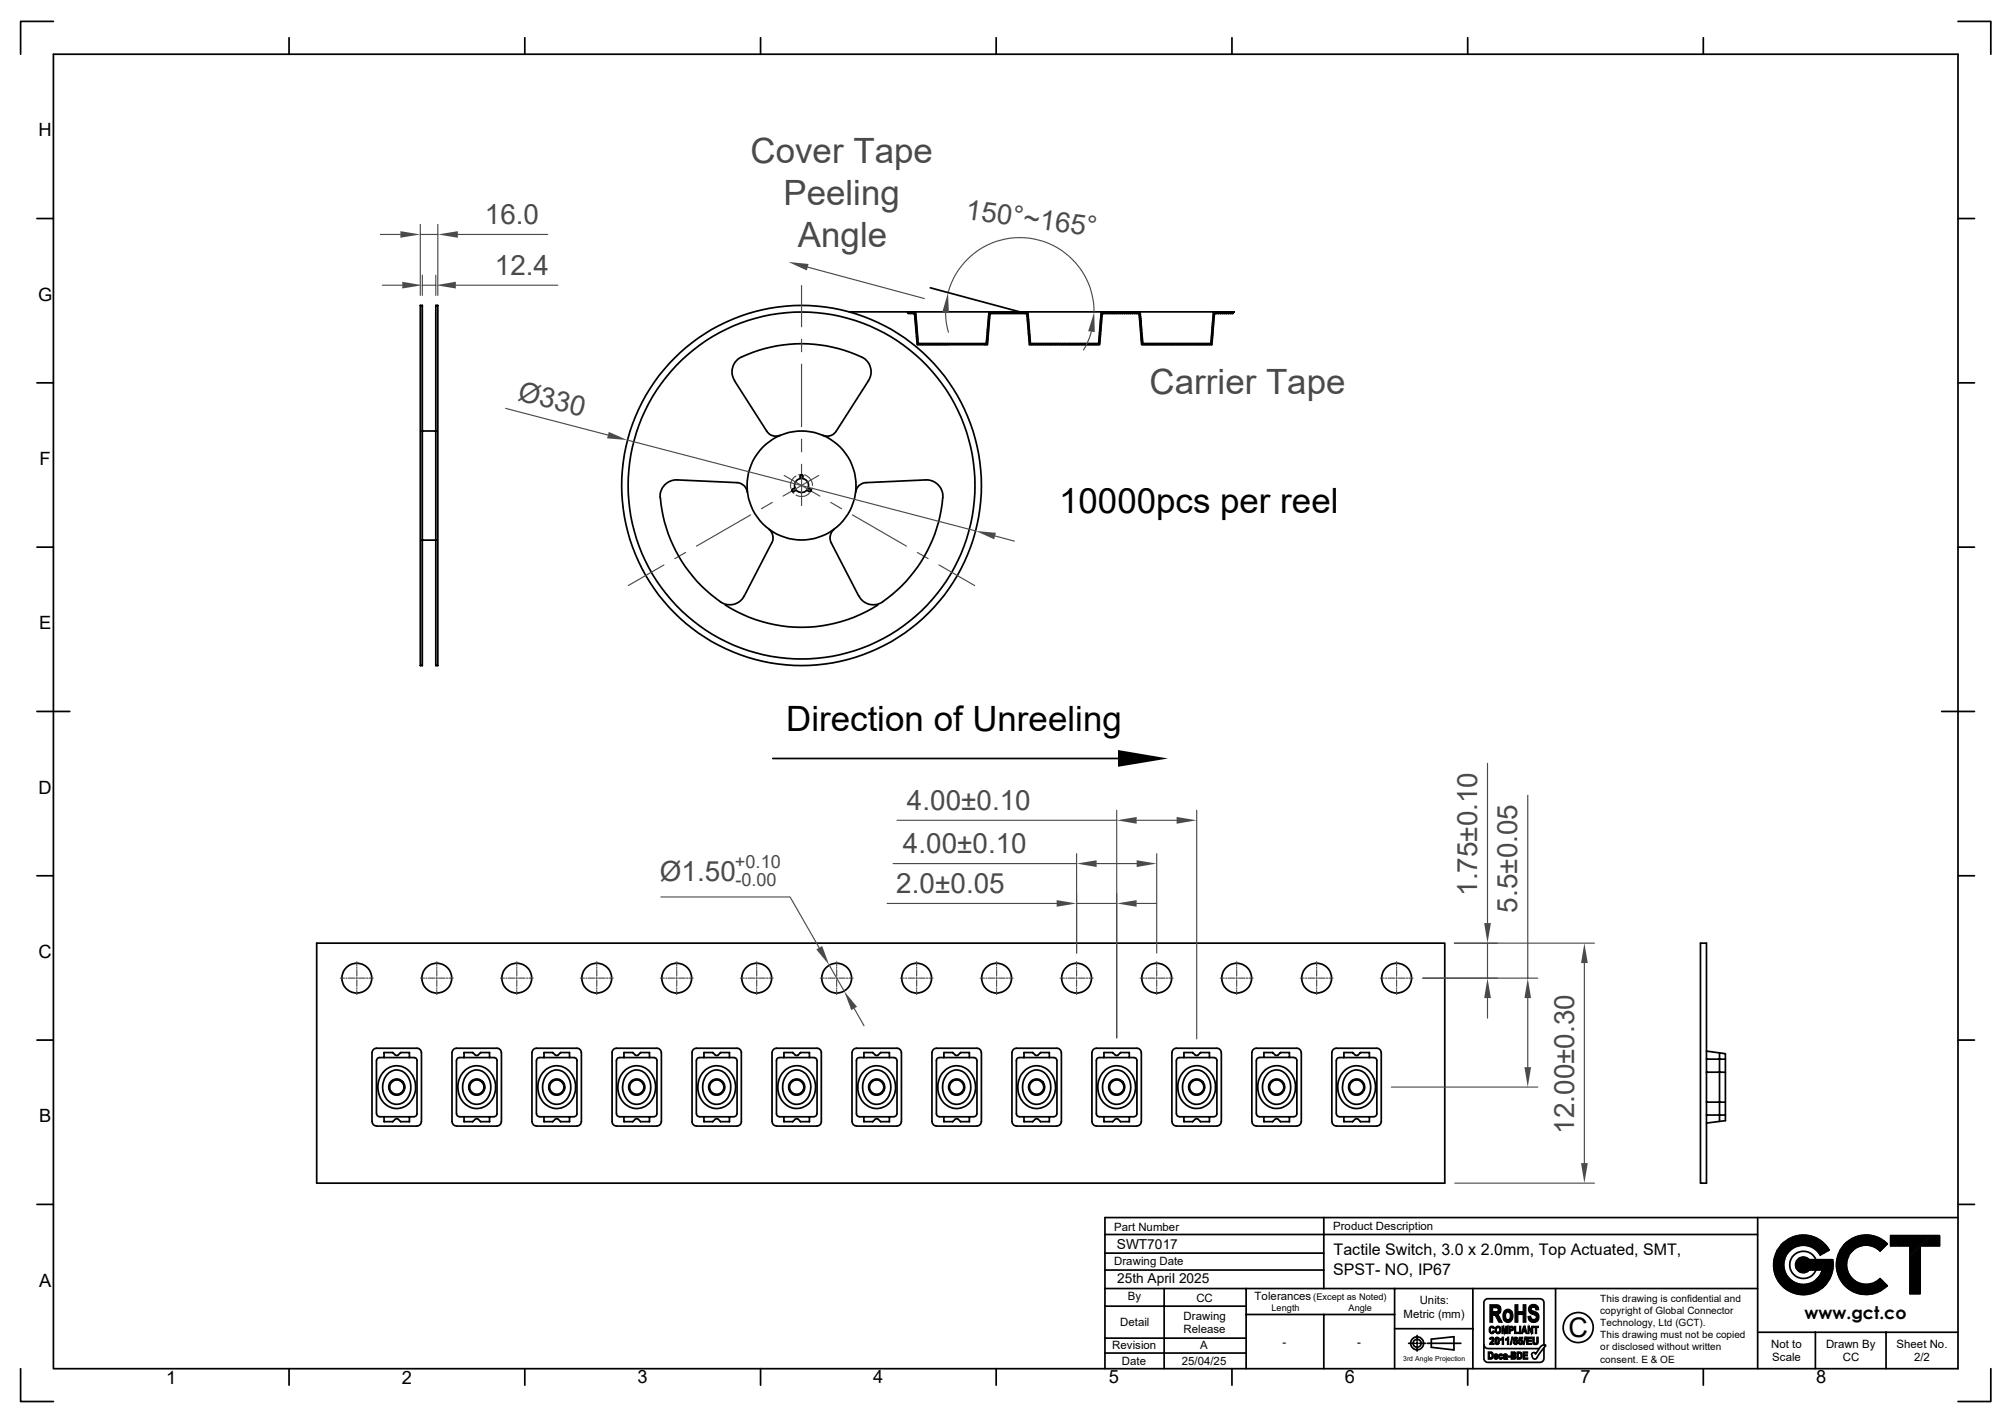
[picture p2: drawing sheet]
<svg xmlns="http://www.w3.org/2000/svg" width="297mm" height="210mm" viewBox="0 0 297 210" stroke-linecap="round" stroke-linejoin="round" font-family="sans-serif">
<defs><g id="words">
<g font-size="5.1" fill="#4a4a4a">
<text x="110.9" y="24.1">Cover Tape</text>
<text x="115.7" y="30.3">Peeling</text>
<text x="117.9" y="36.5">Angle</text>
<text x="169.8" y="58.1">Carrier Tape</text>
</g>
<g font-size="5.1">
<text x="156.4" y="75.8">10000pcs per reel</text>
<text x="116.1" y="107.9">Direction of Unreeling</text>
</g>
<g font-size="4.1" fill="#4a4a4a">
<text x="71.6" y="33.1">16.0</text>
<text x="142.5" y="32.3" transform="rotate(8 142.5 32.3)">150°~165°</text>
<text x="73.1" y="40.6">12.4</text>
<text x="76.3" y="59.1" transform="rotate(15 76.3 59.1)">Ø330</text>
<text x="133.9" y="119.6">4.00±0.10</text>
<text x="133.3" y="126">4.00±0.10</text>
<text x="97.5" y="130">Ø1.50</text>
<text x="132.4" y="131.9">2.0±0.05</text>
<text x="218.2" y="132.3" transform="rotate(-90 218.2 132.3)">1.75±0.10</text>
<text x="224.1" y="134.7" transform="rotate(-90 224.1 134.7)">5.5±0.05</text>
<text x="232.5" y="167.4" transform="rotate(-90 232.5 167.4)">12.00±0.30</text>
</g>
<text font-size="4" x="231.7" y="197.5">C</text>
<g font-size="2.7">
<text x="5.7" y="20.1">H</text>
<text x="5.6" y="44.4">G</text>
<text x="5.8" y="68.7">F</text>
<text x="5.8" y="92.9">E</text>
<text x="5.7" y="117.2">D</text>
<text x="5.7" y="141.4">C</text>
<text x="5.8" y="165.7">B</text>
<text x="5.8" y="190">A</text>
<text x="24.5" y="204.3">1</text>
<text x="59.4" y="204.3">2</text>
<text x="94.2" y="204.3">3</text>
<text x="129" y="204.2">4</text>
<text x="163.8" y="204.2">5</text>
<text x="198.6" y="204.3">6</text>
<text x="233.4" y="204.3">7</text>
<text x="268.3" y="204.3">8</text>
</g>
<g font-size="2.7" fill="#4a4a4a">
<text x="108.6" y="128.2">+0.10</text>
<text x="108.6" y="130.8">-0.00</text>
</g>
<text font-size="2.6" x="266.5" y="194.7">www.gct.co</text>
<g font-size="2.4">
<text x="197" y="185.3">Tactile Switch, 3.0 x 2.0mm, Top Actuated, SMT,</text>
<text x="196.9" y="188.2">SPST- NO, IP67</text>
</g>
<g font-size="2">
<text x="164.9" y="184.4">SWT7017</text>
<text x="165" y="189.4">25th April 2025</text>
</g>
<g font-size="1.7">
<text x="164.6" y="181.7">Part Number</text>
<text x="196.9" y="181.6">Product Description</text>
<text x="164.6" y="186.8">Drawing Date</text>
<text x="166.6" y="192">By</text>
<text x="185.3" y="192">Tolerances</text>
<text x="165.5" y="195.8">Detail</text>
<text x="174.8" y="196.8">Release</text>
<text x="174.8" y="194.8">Drawing</text>
<text x="176.7" y="192.2">CC</text>
<text x="207.3" y="194.6">Metric (mm)</text>
<text x="209.7" y="192.6">Units:</text>
<text x="164.3" y="199.2">Revision</text>
<text x="165.7" y="201.5">Date</text>
<text x="174.6" y="201.5">25/04/25</text>
<text x="177.3" y="199.3">A</text>
<text x="189.4" y="198.7">-</text>
<text x="200.5" y="198.7">-</text>
<text x="261.6" y="199">Not to</text>
<text x="261.8" y="201">Scale</text>
<text x="269.7" y="199">Drawn By</text>
<text x="272.2" y="201">CC</text>
<text x="280.1" y="199">Sheet No.</text>
<text x="282.7" y="201">2/2</text>
</g>
<g font-size="1.5">
<text x="236.4" y="194">copyright of Global Connector</text>
<text x="236.4" y="192.2">This drawing is confidential and</text>
<text x="236.4" y="195.8">Technology, Ltd (GCT).</text>
<text x="236.4" y="197.6">This drawing must not be copied</text>
<text x="236.4" y="201.2">consent. E &amp; OE</text>
<text x="236.4" y="199.4">or disclosed without written</text>
</g>
<g font-size="1.4">
<text x="194" y="192">(Except as Noted)</text>
<text x="187.8" y="193.6">Length</text>
<text x="199.2" y="193.6">Angle</text>
</g>
<text font-size="1" x="207.3" y="201">3rd Angle Projection</text>
</g></defs>
<g fill="none" stroke="#000" stroke-width=".25">
<path d="M7.9 8h281.3v194.1h-281.3zM7.9 3.2h-4.9v4.8M42.7 5.6v2.4M77.5 5.6v2.4M112.3 5.6v2.4M147.1 5.6v2.4M182 5.6v2.4M216.8 5.6v2.4M251.6 5.6v2.4M289.2 3.2h4.9v4.8M5.5 32.3h2.4M289.2 32.3h2.4"/>
<path d="M5.5 56.5h2.4M62.1 45.1h.3v53.2h-.3zM64.4 45.1h.3v53.2h-.3zM289.2 56.5h2.4M62.4 79.8h2M62.4 63.6h2M97.5 73.5a20.6 20.6 0 0 0 9.4 15.6 2.37 2.37 0 0 0 3-1.1l4.1-7.8a1.61 1.61 0 0 0-.5-2.1M110.4 72.7a1.58 1.58 0 0 0-1.5-1.4l-8.9-.4a2.44 2.44 0 0 0-2.5 2.6M115.2 64.3a1.6 1.6 0 0 1-1.9-.6l-4.8-7.5a2.41 2.41 0 0 1 1-3.5 20.7 20.7 0 0 1 18.3 .3 2.4 2.4 0 0 1 .5 3.2l-4.8 7.5a1.6 1.6 0 0 1-2 .6M117.4 72l-.4 .2v.3l.2 .1 .4-.2M118.2 70.3v.4M118.2 70.7a1.02 1.02 0 0 0-.8 1.3"/>
<path d="M118.2 70.3a.19 .19 0 0 1 .2-.2 .19 .19 0 0 1 .2 .2v.4a1.02 1.02 0 0 1 .8 1.3l.3 .2a.19 .19 0 0 1 .1 .3 .19 .19 0 0 1-.3 .1l-.3-.2a1.03 1.03 0 0 1-1.6 0M123.2 78.1a1.61 1.61 0 0 0-.4 2.1l4 7.8M126.4 72.7a1.58 1.58 0 0 1 1.5-1.4l8.8-.4a2.41 2.41 0 0 1 2.5 2.6 20.6 20.6 0 0 1-9.3 15.6 2.37 2.37 0 0 1-3-1.1M5.5 80.8h2.4M107.1 89.3a20.9 20.9 0 0 0 22.6 0M289.2 80.8h2.4M5.5 105h4.8M286.8 105h4.8M5.5 129.3h2.4M289.2 129.3h2.4M5.5 153.6h2.4M289.2 153.6h2.4"/>
<path d="M5.5 177.8h2.4M195.5 179.8v10.5M259.6 179.8v22.3M289.2 177.8h2.4M289.2 179.8h-126v22.3M163.2 182.3h96.4M163.2 190.3h96.4M163.2 192.9h20.9M163.2 197.6h20.9M163.2 187.5h32.3M163.2 185h32.3M163.2 199.8h20.9"/>
<path d="M172 190.3v11.8M184.1 190.3v11.8M184.1 194.1h21.9M195.5 194.1v8M206 190.3v11.8M206 196.2h11.6M208.1 198.3h.9M209.2 198.3h.2M209.3 197.2v.8M209.3 198.2v.3M209.3 198.7v.8M209.7 198.3h.8"/>
<path d="M210.8 198.3h5M211.4 197.7l3.4-.3v1.9l-3.4-.4zM217.6 190.3v11.8M219.2 198.6a.62 .62 0 0 0 .7 .5h7.4M226.3 199.8a.28 .28 0 0 1 .3-.1 .28 .28 0 0 1 .2 .2l.7-1a.55 .55 0 0 1 .8-.2l-1.2 1.6a.42 .42 0 0 1-.4 .3 .42 .42 0 0 1-.4-.4zM228.1 198.6v-6.3l-.3-.4-.4-.1h-7.7l-.4 .2-.1 .2v8.5l.3 .4 .2 .1 7.9-.1 .3-.2 .1-.2 .1-1.7M229.8 190.3v11.8M259.6 196.7h29.6M263.5 183.4l-.5 .5M263.5 186.6l-1.4 1.3M263.5 186.8l-1.3 1.3M263.5 187.1l-1.3 1.2"/>
<path d="M263.5 186.3l-1.4 1.4M263.5 187.3l-1.2 1.2M263.6 187.5l-1.2 1.1M263.6 185.9l-1.6 1.6M263.6 187.7l-1.1 1.1M263.7 187.9l-1.1 1.1M263.8 185.5l-1.8 1.7M263.8 188.1l-1.1 1.1M263.8 188.2l-1 1.1M264 188.4l-1.1 1.1M264.1 188.5l-1.1 1.1M264.2 188.7l-1.1 1"/>
<path d="M264.3 182.9l-1.8 1.8M264.3 188.8l-1 1.1M264.4 188.9l-1 1.1M264.6 189l-1.1 1.1M264.7 189.2l-1 1M264.8 182.7l-2.5 2.5M264.9 189.3l-1.1 1M265.1 189.3l-1.1 1.1M265.2 182.5l-3.1 3.1M265.2 189.4l-1.1 1.1M265.4 189.5l-1.1 1.1M265.5 182.4l-3.4 3.5"/>
<path d="M265.6 189.6l-1.1 1.1M265.8 182.4l-3.8 3.8M265.8 185.7l-.4 .5M265.8 189.6l-1.2 1.2M266.1 189.6l-1.3 1.3M266.1 182.4l-4.1 4.1M266.2 185.6l-1 1M266.3 189.7l-1.3 1.2M266.4 182.4l-4.4 4.4M266.5 185.6l-1.3 1.3M266.6 189.6l-1.4 1.4M266.6 182.4l-4.6 4.6"/>
<path d="M266.7 185.7l-1.4 1.4M266.9 182.4l-1.8 1.8M266.9 189.6l-1.5 1.5M266.9 185.7l-1.6 1.6M267 185.8l-1.6 1.6M267.1 182.4l-1.6 1.6M267.2 185.9l-1.7 1.7M267.2 189.5l-1.6 1.6M267.2 186h3.5M267.3 182.5l-1.4 1.4M267.4 186l-1.7 1.7M267.5 182.5l-1.3 1.4"/>
<path d="M267.6 189.4l-1.7 1.7M267.6 186l-1.8 1.8M267.7 182.6l-1.3 1.3M267.9 186l-1.9 1.9M267.9 182.6l-1.2 1.3M268.1 182.7l-1.2 1.2M268.1 186l-1.9 1.9M268.1 196.7v5.4M268.2 186a2.01 2.01 0 0 0-3-.8 2.01 2.01 0 0 0 0 3.2 2.01 2.01 0 0 0 3-.9M268.3 182.8l-1.2 1.1M268.4 186l-1.9 1.9M268.4 182.9l-1.1 1.1"/>
<path d="M268.6 183l-1.1 1.1M268.7 186l-1.8 1.8M268.8 183.1l-1.1 1.1M268.9 185.3a2.9 2.9 0 0 0-4.6-.6 2.9 2.9 0 0 0 .6 4.6 2.9 2.9 0 0 0 4.3-1.8h-2a1.14 1.14 0 0 1-1.6 .1 1.14 1.14 0 0 1 0-1.7 1.14 1.14 0 0 1 1.6 .1M268.9 183.2l-1.1 1M268.9 186l-1.5 1.5M269.1 183.3l-1.1 1M269.2 186l-1.5 1.5M269.2 183.4l-1.1 1.1M269.3 183.5l-1 1.1M269.4 186l-1.5 1.5M269.5 183.7l-1.1 1"/>
<path d="M269.6 183.8l-1.1 1M269.7 186l-1.5 1.5M269.7 183.9l-1 1.1M269.8 189.5l-.7 .7M269.8 184.1l-1 1M269.9 184.2l-1 1.1 1.3-.7M269.9 186l-1.5 1.5M270.1 184.3l-.7 .7M270.1 184.5l-.1 .2M270.2 184.6a4.4 4.4 0 0 0-7.3-.5 4.4 4.4 0 0 0 2.4 6.9 4.4 4.4 0 0 0 5.4-5M270.2 186l-1.5 1.5M270.3 188.8l-1.9 1.9"/>
<path d="M270.5 186l-1.5 1.5M270.5 188.3l-2.6 2.6M270.6 187.9l-3.1 3.1M270.7 187.6l-3.5 3.5M270.7 186l-1.6 1.6M270.7 186.3l-1.7 1.7M270.7 187.3l-3.8 3.8M270.8 186.5l-4.7 4.6M270.8 187l-4.2 4.1M270.8 186.7l-4.5 4.5M272.7 186.8l-1.2 1.3M272.8 186.6l-1.4 1.3"/>
<path d="M272.8 187.1l-1.3 1.2M272.8 183.4l-.5 .5M272.8 186.3l-1.4 1.4M272.8 187.3l-1.2 1.2M272.8 187.5l-1.1 1.1M272.9 185.9l-1.6 1.6M272.9 187.7l-1.1 1.1M273 187.9l-1.1 1.1M273 185.5l-1.7 1.7M273.1 188.1l-1.1 1.1M273.1 188.2l-1 1.1M273.2 188.4l-1 1.1"/>
<path d="M273.4 188.5l-1.1 1.1M273.5 188.7l-1.1 1M273.6 182.9l-1.8 1.8M273.6 188.8l-1 1.1M273.7 188.9l-1 1.1M273.9 189l-1.1 1.1M274 189.2l-1 1M274.1 182.7l-2.5 2.5M274.2 189.3l-1.1 1M274.3 189.3l-1 1.1M274.5 182.5l-3.1 3.1M274.5 189.4l-1.1 1.1"/>
<path d="M274.7 189.5l-1.1 1.1M274.8 182.4l-3.5 3.5M274.9 189.6l-1.1 1.1M275.1 182.4l-3.8 3.8M275.1 189.6l-1.2 1.2M275.3 189.6l-1.2 1.3M275.4 182.4l-4.1 4.1M275.6 189.6l-1.3 1.3M275.7 182.4l-4.4 4.4M275.9 189.6l-1.4 1.4M275.9 182.4l-4.6 4.6M276.1 182.4l-1.7 1.7"/>
<path d="M276.1 189.6l-1.4 1.4M276.4 182.4l-1.6 1.6M276.5 189.5l-1.6 1.6M276.6 182.5l-1.4 1.4M276.8 182.5l-1.3 1.4M276.9 189.4l-1.7 1.7M277 182.6l-1.3 1.2M277.2 182.6l-1.2 1.3M277.4 182.7l-1.2 1.2M277.5 182.8l-1.1 1.1M277.7 184.7l1.1-1a4.4 4.4 0 0 0-6.2-.1 4.4 4.4 0 0 0-.1 6.2 4.4 4.4 0 0 0 6.2 0M277.7 184.7a2.9 2.9 0 0 0-4.1 0 2.9 2.9 0 0 0 0 4.1 2.9 2.9 0 0 0 4.1 0l1.1 1.1-.2 .1"/>
<path d="M277.7 188.8l-2.3 2.3M277.7 182.9l-1.1 1.1M277.8 188.9l-2.1 2.2M277.9 183l-1.1 1.1M278 189.1l-2.1 2M278 183.1l-1 1.1M278.1 189.2l-1.9 1.9M278.2 183.2l-1.1 1M278.2 189.3l-1.7 1.8M278.4 189.5l-1.6 1.5M278.4 183.3l-1.1 1M278.5 183.4l-1.1 1.1"/>
<path d="M278.5 189.6l-1.2 1.2M278.6 196.7v5.4M278.6 183.5l-1 1.1M278.6 189.7l-.9 .9M279.3 182.4h7.2v1.5h-2.9v7.1h-1.5v-7.1h-2.8zM279.4 182.4l-.1 .2M279.7 182.4l-.4 .5M280 182.4l-.7 .7M280.2 182.4l-.9 1M280.5 182.4l-1.2 1.3M280.7 182.4l-1.4 1.5M281 182.4l-1.5 1.5"/>
<path d="M281.3 182.4l-1.6 1.5M281.5 182.4l-1.5 1.5M281.8 182.4l-1.5 1.5M282 182.4l-1.5 1.5M282.3 182.4l-1.5 1.5M282.5 182.4l-1.5 1.5M282.8 182.4l-1.5 1.5M283.1 182.4l-1.5 1.5M283.3 182.4l-1.5 1.5M283.6 182.4l-1.5 1.5M283.6 184.2l-1.5 1.5M283.6 184.5l-1.5 1.5"/>
<path d="M283.6 184.7l-1.5 1.5M283.6 185l-1.5 1.5M283.6 185.2l-1.5 1.5M283.6 185.5l-1.5 1.5M283.6 185.8l-1.5 1.4M283.6 186l-1.5 1.5M283.6 186.3l-1.5 1.5M283.6 186.5l-1.5 1.5M283.6 186.8l-1.5 1.5M283.6 187.1l-1.5 1.4M283.6 187.3l-1.5 1.5M283.6 187.6l-1.5 1.5"/>
<path d="M283.6 187.8l-1.5 1.5M283.6 188.1l-1.5 1.5M283.6 188.3l-1.5 1.5M283.6 188.6l-1.5 1.5M283.6 188.9l-1.5 1.5M283.6 189.1l-1.5 1.5M283.6 189.4l-1.5 1.5M283.6 189.6l-1.4 1.4M283.6 189.9l-1.1 1.1M283.6 190.1l-.8 .9M283.6 190.4l-.6 .6M283.6 190.7l-.3 .3"/>
<path d="M283.6 190.9l-.1 .1M283.8 182.4l-1.7 1.8M284.1 182.4l-2 2M284.3 182.4l-2.2 2.3M284.6 182.4l-2.5 2.5M284.9 182.4l-2.8 2.8M285.1 182.4l-3 3M285.4 182.4l-1.5 1.5M285.6 182.4l-1.4 1.5M285.9 182.4l-1.5 1.5M286.2 182.4l-1.5 1.5M286.4 182.4l-1.5 1.5"/>
<path d="M286.5 183.9h.1M286.5 182.7l-1.3 1.2M286.5 182.9l-1.1 1M286.5 183.2l-.8 .7M286.5 183.4l-.5 .5M286.5 183.7l-.3 .2M3 202.1v4.8h4.9M42.7 202.1v2.4M77.5 202.1v2.4M112.3 202.1v2.4M147.1 202.1v2.4M182 202.1v2.4"/>
<path d="M216.8 202.1v2.4M251.6 202.1v2.4M294.1 202.1v4.8h-4.9"/>
<circle cx="118.4" cy="71.7" r="26.6"/>
<circle cx="118.4" cy="71.7" r="8.1"/>
<circle cx="118.4" cy="71.7" r="25.6"/>
<circle cx="209.3" cy="198.3" r=".96"/>
<circle cx="209.3" cy="198.3" r=".59"/>
<circle cx="233.1" cy="196" r="2.21"/>
</g>
<g fill="#000" stroke="#000" stroke-width=".17">
<path d="M220.1 197.6h.3l-.2 .2-.1-.1z" fill-rule="evenodd"/>
<path d="M219.8 199.6l.7 .1-.5 .1v.7h.5l-.1 .1-.6 .1z" fill-rule="evenodd"/>
<path d="M220.1 195.9a.37 .37 0 0 1 .6 .1h-.4l-.2 .2 .1 .5h.5a.33 .33 0 0 1-.5 .2l-.3-.5z" fill-rule="evenodd"/>
<path d="M220.1 197.5l.3-.1 .3 .2v.3l-.4 .4h.4v.2h-.7l.5-.7v-.2h-.4z" fill-rule="evenodd"/>
<path d="M220.1 199.8h.4l.1 .6-.1 .1h-.5h.3l.1-.3a.3 .3 0 0 0 0-.3 .3 .3 0 0 0-.3-.1z" fill-rule="evenodd"/>
<path d="M220.6 196.5l.1 .1v.1h-.4z" fill-rule="evenodd"/>
<path d="M220.4 196h.3v.1l-.2 .1z" fill-rule="evenodd"/>
<path d="M220.1 192.6l1.2 .1 .3 .3-1.1 .1v.6l1.1 .1-.4 .3-.7 .1v1h-.4z" fill-rule="evenodd"/>
<path d="M220.9 196h.4l-.3 .2 .1 .4 .1 .1 .4 .1-.3 .1h-.1a.6 .6 0 0 1-.3-.8z" fill-rule="evenodd"/>
<path d="M220.7 200h.1a.29 .29 0 0 1 .3-.1 .29 .29 0 0 1 .2 .3h-.5h.3v-.1z" fill-rule="evenodd"/>
<path d="M220.9 197.5l.3-.1 .2 .2h-.3l-.1 .1 .1 .6 .3 .1-.2 .1h-.2l-.1-.2-.1-.5z" fill-rule="evenodd"/>
<path d="M220.6 194.2h.7l.6 1h-.5l-.5-.9z" fill-rule="evenodd"/>
<path d="M220.9 196l.3-.2 .4 .1 .1 .3-.1 .6-.3-.1 .2-.2-.1-.5z" fill-rule="evenodd"/>
<path d="M221.1 197.6h.3v.8h-.3l.2-.2v-.5z" fill-rule="evenodd"/>
<path d="M220.8 193.1l.8-.1 .1 .4-.1 .4-1.1-.1h.5a.33 .33 0 0 0 .3-.3 .33 .33 0 0 0-.3-.3z" fill-rule="evenodd"/>
<path d="M221.6 197.7h.3l-.3 .2z" fill-rule="evenodd"/>
<path d="M221.4 200a.29 .29 0 0 1 .3-.1 .29 .29 0 0 1 .3 .2l-.2 .1-.1-.1z" fill-rule="evenodd"/>
<path d="M221.6 197.7l.3-.3h.2v1.1h-.2v-.8z" fill-rule="evenodd"/>
<path d="M221.8 195.8h.3l-.1 .3v.8h-.2z" fill-rule="evenodd"/>
<path d="M222.1 195.8l.2 .8-.1 .3-.2-.8z" fill-rule="evenodd"/>
<path d="M222.1 200l.3-.1 .2 .2h-.4h-.1z" fill-rule="evenodd"/>
<path d="M222.4 197.7h.3l-.3 .2z" fill-rule="evenodd"/>
<path d="M222.4 195.8h.3l-.2 .3-.1 .8h-.2z" fill-rule="evenodd"/>
<path d="M222.7 195.8v1.1h-.2v-.8z" fill-rule="evenodd"/>
<path d="M222.2 193.6l.1-.2a.66 .66 0 0 1 .8 .1l.2 .2h-.6a.65 .65 0 0 0 0 1.1l-.6 .1-.1-.9z" fill-rule="evenodd"/>
<path d="M222.4 197.7l.3-.3h.1v1.1h-.1v-.8z" fill-rule="evenodd"/>
<path d="M223.3 197.4h.2l-.3 1.1h-.1z" fill-rule="evenodd"/>
<path d="M222.9 195.8h.4l.2 .2h-.4v.3h.4l-.1 .2h-.3v.4h-.2z" fill-rule="evenodd"/>
<path d="M222.7 193.7h.6a1.23 1.23 0 0 1-.2 1.4 .68 .68 0 0 1-1-.2h.6l.3-.2 .1-.7z" fill-rule="evenodd"/>
<path d="M223.1 196h.4v.3h-.4h.2l.1-.1-.1-.2z" fill-rule="evenodd"/>
<path d="M223.2 199.6l.6 .1 .1 .1h-.5v.2l.4 .1 .1 .1h-.5v.3h.5l-.1 .1-.6 .1z" fill-rule="evenodd"/>
<path d="M223.7 195.8h.2v.9h.4v.2h-.6z" fill-rule="evenodd"/>
<path d="M223.7 197.9l.2-.1 .2 .1z" fill-rule="evenodd"/>
<path d="M223.6 197.6v-.1a.31 .31 0 0 1 .5 .1h-.3l-.1 .3 .4 .1h-.3l-.1 .2 .2 .2h-.3l-.1-.6z" fill-rule="evenodd"/>
<path d="M223.5 199.8h.4l-.1 .3-.4-.1h.3v-.2z" fill-rule="evenodd"/>
<path d="M223.9 198h.2l.1 .3-.2 .2h-.2l-.2-.1 .4-.1v-.2z" fill-rule="evenodd"/>
<path d="M223.9 197.6h.2l.1 .1h-.2z" fill-rule="evenodd"/>
<path d="M223.8 192.6h.4v1.1l.8 .4h-.8v1.1h-.4z" fill-rule="evenodd"/>
<path d="M224.1 199.6h.5l.1 .2h-.4v.7h.4l-.1 .2h-.5z" fill-rule="evenodd"/>
<path d="M224.5 195.8h.1v1.1h-.1z" fill-rule="evenodd"/>
<path d="M224.3 198.2l.6 .2-.4 .1z" fill-rule="evenodd"/>
<path d="M224.5 197.8h.3z" fill-rule="evenodd"/>
<path d="M224.3 199.8h.5l-.1 .7h-.4h.3v-.2v-.4z" fill-rule="evenodd"/>
<path d="M224.6 198l.3-.1 .1 .2-.1 .3h-.3a.21 .21 0 0 0 .2-.2 .21 .21 0 0 0-.2-.2z" fill-rule="evenodd"/>
<path d="M224.4 197.5h.5v.1h-.3l-.1 .2h.3l.1 .1-.6 .1z" fill-rule="evenodd"/>
<path d="M225.2 197.4h.2l-.3 1.1h-.1z" fill-rule="evenodd"/>
<path d="M225 195.8h.2l-.2 .7 .3 .1h-.3l-.1 .3h-.2z" fill-rule="evenodd"/>
<path d="M225.2 195.8l.4 1.1h-.2l-.1-.3-.3-.1h.3l-.1-.4z" fill-rule="evenodd"/>
<path d="M225 192.6h.4v2.6h-.4v-1.1l-.8-.4h.8z" fill-rule="evenodd"/>
<path d="M225 199.6h.6v.2h-.4v.2h.4v.2h-.4v.3h.5v.2h-.7z" fill-rule="evenodd"/>
<path d="M225.7 195.8h.2v1.1h-.2z" fill-rule="evenodd"/>
<path d="M225.9 195.8l.3 .7v.4l-.3-.7z" fill-rule="evenodd"/>
<path d="M225.7 194.4l.4-.1v.2a.37 .37 0 0 0 .4 .3h-.7z" fill-rule="evenodd"/>
<path d="M225.5 197.4h.7v.2h-.5v.3h.5v.1h-.5v.3h.6v.2h-.8z" fill-rule="evenodd"/>
<path d="M226.2 195.8h.2v1.1h-.2z" fill-rule="evenodd"/>
<path d="M226 192.8a.8 .8 0 0 1 1.2 .2h-.8a.28 .28 0 0 0-.2 .3 .28 .28 0 0 0 .3 .3 .87 .87 0 0 1 .7 1.3 .83 .83 0 0 1-1.2 .2l-.2-.3h.7a.34 .34 0 0 0 .4-.2 .34 .34 0 0 0-.2-.4 .86 .86 0 0 1-.8-1.3z" fill-rule="evenodd"/>
<path d="M226.4 197.4h.2v.8l.2 .1h-.4z" fill-rule="evenodd"/>
<path d="M226.5 193h.7l.1 .4h-.4l-.1-.3z" fill-rule="evenodd"/>
<path d="M227 197.4h.2v1l-.2 .1h-.4l-.1-.2h.4l.1-.1z" fill-rule="evenodd"/>
<path d="M226.5 195.8h.7v.2h-.2v.9h-.2v-.9h-.3z" fill-rule="evenodd"/>
<path d="M220.7 200l.3 .1-.2 .1h.5v.2h-.5l.1 .1 .3 .1-.1 .1a.31 .31 0 0 1-.4-.3z" fill-rule="evenodd"/>
<path d="M221 200.5l.1-.1 .2 .1z" fill-rule="evenodd"/>
<path d="M221.4 200.1h.3h-.1v.3l.3 .1-.1 .2a.31 .31 0 0 1-.4-.3z" fill-rule="evenodd"/>
<path d="M221.8 200.4h.2v.1h-.3z" fill-rule="evenodd"/>
<path d="M222.1 200.6h.4l-.3 .1z" fill-rule="evenodd"/>
<path d="M222.1 200.4l.3-.1-.1 .1-.1 .1 .4 .1 .1 .1-.6-.1z" fill-rule="evenodd"/>
<path d="M222.3 200.1h.3v.5h-.3l.1-.3h-.3l.3-.1z" fill-rule="evenodd"/>
<path d="M222.8 200.2h.3v.2h-.3z" fill-rule="evenodd"/>
<path d="M223.5 200.2h.4v.3h-.5h.3v-.2z" fill-rule="evenodd"/>
</g>
<g fill="none" stroke="#4a4a4a" stroke-width=".17">
<path d="M118.4 42.2v6.1M118.4 50.1v1.8M118.4 53.8v9.2M74.7 60.3l15.1 3.9M92.7 65l51.4 13.4M110.9 76l-8 4.6M114.1 74.2l-1.6 .9M115.8 70.2l5.3 3.1M117 72.5l.3 .3M117.6 70.3a1.57 1.57 0 0 0-.8 1.8M118.4 70.1h-.4M118.4 64.8v1.9"/>
<path d="M118.4 68.6v6M118.8 70.1l.3 .1a1.75 1.75 0 0 1 .9 1.5M119.5 72.8a1.58 1.58 0 0 1-1.9 .3M120 72.1l-.2 .4M120.9 70.2l-5.2 3.1M122.7 74.2l1.6 .9M125.9 76l8 4.6M147 79.1l2.8 .8M98.1 83.4l-5.3 3.1M101.3 81.6l-1.6 .9M135.5 81.6l1.6 .9M138.7 83.4l5.3 3.1"/>
</g>
<g fill="#4a4a4a">
<path d="M144.1 78.4l3 .3-.3 .9z"/>
<path d="M89.9 63.8l2.8 1.2-3-.3z"/>
</g>
<path d="M56.5 42.1h2.9M62.4 40.6v3M62.4 42.1h2M64.4 40.6v3M67.3 42.1h15.1" fill="none" stroke="#4a4a4a" stroke-width=".17"/>
<g fill="#4a4a4a">
<path d="M59.4 41.6l3 .5-3 .5z"/>
<path d="M64.4 42.1l2.9-.5v1z"/>
</g>
<path d="M56.2 34.6h2.9M62.1 33.1v10.5M62.1 34.6h2.6M64.7 33.1v10.5M67.6 34.6h13.3" fill="none" stroke="#4a4a4a" stroke-width=".17"/>
<g fill="#4a4a4a">
<path d="M59.1 34.1l3 .5-3 .5z"/>
<path d="M64.7 34.6l2.9-.5v1z"/>
</g>
<path d="M165.1 110.7l7.4 1.3-7.4 1.2z" fill="#000"/>
<path d="M114.1 112h51" fill="none" stroke="#000" stroke-width=".25"/>
<path d="M116.4 38.7l3 .3-.2 .9z" fill="#4a4a4a"/>
<path d="M119.3 39.4l17.2 4.7M139.7 46.1l.1 1.5 .3 1.5M140.1 43.2a11 11 0 0 1 12-8 11 11 0 0 1 9.5 10.8M161.2 49l-.7 1.8-.5 .9" fill="none" stroke="#4a4a4a" stroke-width=".17"/>
<g fill="none" stroke="#000" stroke-width=".25">
<path d="M125.4 46h56.9l-.2 .3M134 46l.1 .3h.8M134.2 46l-.1 .2M134.5 46l-.2 .3M134.8 46l-.2 .3M134.9 46.3l.2 .2 .4 4.4h10.4l.4-4.6h5.2l.2 .2M135.1 46l-.2 .3M135.2 46l.4 4.7h10.1l.4-4.7M135.2 46.2l-.1 .2M135.3 46.5l-.2 .1M135.3 46.7l-.2 .2M135.3 47l-.1 .2"/>
<path d="M135.4 47.3l-.2 .2M135.4 47.6l-.2 .1M135.4 47.8l-.2 .2M135.4 48.1l-.1 .2M135.4 48.4l-.1 .2M135.5 48.7l-.2 .1M135.5 49l-.2 .1M135.5 49.5l-.1 .2M135.5 49.8l-.1 .1M135.6 50.1l-.2 .1M135.6 50.6l-.1 .2M135.8 50.7l-.2 .2"/>
<path d="M136.1 50.7l-.2 .2M136.4 50.7l-.2 .2M136.6 50.7l-.1 .2M136.9 50.7l-.1 .2M137.2 50.7l-.1 .2M137.5 50.7l-.1 .2M137.8 50.7l-.1 .2M138.1 50.7l-.1 .2M138.4 50.7l-.1 .2M138.7 50.7l-.1 .2M139 50.7l-.1 .2M139.3 50.7l-.1 .2"/>
<path d="M139.6 50.7l-.1 .2M139.9 50.7l-.1 .2M140.2 50.7l-.1 .2M145.6 50.7l-.1 .2M145.9 50.8l-.1 .1M145.9 50.5l-.2 .2M145.9 50.2l-.2 .1M145.9 49.8l-.2 .2M146 49.5l-.2 .2M146 48.9l-.2 .2M146 48.6l-.2 .2M146 48.3l-.1 .1"/>
<path d="M146.1 47.9l-.2 .2M146.1 47.6l-.2 .2M146.1 47.3l-.1 .1M146.1 46v.1M146.2 46.9l-.2 .2M146.2 46.6l-.2 .2M146.4 46l-.4 .5M146.8 46l-.3 .3M147 46l-.2 .3M147.3 46l-.2 .3M147.6 46l-.2 .3M147.9 46l-.2 .3"/>
<path d="M148.2 46l-.2 .3M148.5 46l-.2 .3M148.8 46l-.2 .3M149.1 46l-.2 .3M149.4 46l-.2 .3M149.7 46l-.2 .3M150 46l-.2 .3M150.3 46l-.2 .3M150.6 46l-.2 .3M150.9 46l-.2 .3M151.2 46l-.2 .3M151.5 46l-.2 .3"/>
<path d="M151.6 46.3l.2-.3 .4 4.7M151.7 46.5l.4 4.4h10.3l.4-4.4M151.8 46.3l-.1 .2M151.9 46.6l-.2 .1M151.9 46.9l-.2 .1M151.9 47.2l-.1 .1M151.9 47.4l-.1 .2M152 47.7l-.2 .2M152 48l-.2 .1M152 48.3l-.1 .1M152 48.5l-.1 .2M152.1 48.8l-.2 .4"/>
<path d="M152.1 49.4l-.2 .1M152.1 49.6l-.2 .2M152.1 49.9l-.1 .2M152.2 50.2l-.2 .1M152.2 50.5l-.2 .1M152.2 50.7l-.1 .2M152.5 50.7l-.1 .2M152.8 50.7l-.2 .2M153.1 50.7l-.1 .2M153.4 50.7l-.1 .2M153.7 50.7l-.1 .2M154 50.7l-.1 .2"/>
<path d="M154.3 50.7l-.2 .2M154.6 50.7l-.2 .2M154.9 50.7l-.1 .2M155.2 50.7l-.1 .2M155.5 50.7l-.2 .2M155.8 50.7l-.2 .2M156.1 50.7l-.2 .2M156.4 50.7l-.2 .2M156.7 50.7l-.2 .2M157 50.7l-.2 .2M157.3 50.7l-.2 .2M157.5 50.8l-.1 .1"/>
<path d="M157.9 50.7l-.2 .2M158.2 50.7l-.2 .2M158.5 50.7l-.2 .2M158.8 50.7l-.2 .2M159.1 50.7l-.2 .2M159.4 50.7l-.2 .2M159.7 50.7l-.2 .2M160 50.7l-.2 .2M160.3 50.7l-.2 .2M160.6 50.7l-.2 .2M160.9 50.7l-.2 .2M161.2 50.7l-.2 .2"/>
<path d="M161.5 50.7l-.2 .2M161.8 50.7l-.2 .2M162.1 50.7l-.2 .2M162.4 50.6l-.2 .3M162.5 50.3l-.2 .2M162.5 50l-.2 .2M162.5 49.6l-.2 .2M162.6 49.3l-.2 .2M162.6 48.7l-.2 .5M162.6 48.4l-.2 .2M162.6 48.1l-.1 .2M162.7 46l-.4 4.7h-10.1"/>
<path d="M162.7 47.7l-.2 .2M162.7 47.4l-.2 .2M162.7 47.1l-.1 .2M162.8 46.7l-.2 .2M162.8 46.4l-.2 .2M162.8 46.5l.2-.2h5.2l.4 4.6h10.4l.4-4.4M162.9 46l-.3 .3M163.2 46l-.3 .3M163.3 46l-.2 .3M163.6 46l-.2 .3M163.9 46l-.2 .3M164.2 46l-.2 .3"/>
<path d="M164.5 46l-.2 .3M164.8 46l-.2 .3M165.1 46l-.2 .3M165.4 46l-.2 .3M165.7 46l-.2 .3M166 46l-.2 .3M166.3 46l-.2 .3M166.6 46l-.2 .3M166.9 46l-.2 .3M167.2 46l-.2 .3M167.5 46l-.2 .3M167.8 46l-.2 .3"/>
<path d="M168.1 46l-.2 .3M168.4 46l.4 4.7h10.1l.3-4.7M168.4 46.2l-.2 .2M168.4 46.5l-.1 .1M168.5 46.7l-.2 .2M168.5 47l-.2 .2M168.5 47.3l-.1 .1M168.5 47.6l-.1 .1M168.6 47.8l-.2 .2M168.6 48.1l-.2 .2M168.6 48.4l-.1 .1M168.6 48.7l-.1 .1"/>
<path d="M168.7 49.2l-.2 .2M168.7 49.5l-.2 .1M168.7 49.8l-.2 .1M168.7 50l-.1 .2M168.8 50.3l-.2 .2M168.8 50.6l-.2 .1M168.9 50.7l-.1 .2M169.2 50.7l-.1 .2M169.5 50.7l-.1 .2M169.8 50.7l-.1 .2M170.1 50.7l-.1 .2M170.5 50.7l-.2 .2"/>
<path d="M170.7 50.7l-.1 .2M171 50.7l-.1 .2M171.3 50.7l-.1 .2M171.6 50.7l-.1 .2M172 50.7l-.2 .2M172.2 50.7l-.1 .2M172.5 50.7l-.1 .2M172.8 50.7l-.1 .2M173.1 50.7l-.1 .2M173.4 50.7l-.2 .2M173.7 50.7l-.2 .2M174 50.7l-.2 .2"/>
<path d="M174.3 50.7l-.2 .2M174.6 50.7l-.2 .2M174.9 50.7l-.2 .2M175.2 50.7l-.2 .2M175.5 50.7l-.2 .2M175.8 50.7l-.2 .2M176.1 50.7l-.2 .2M176.4 50.7l-.2 .2M176.7 50.7l-.2 .2M177 50.7l-.2 .2M177.3 50.7l-.2 .2M177.6 50.7l-.2 .2"/>
<path d="M177.9 50.7l-.2 .2M178.2 50.7l-.2 .2M178.5 50.7l-.2 .2M178.8 50.7l-.2 .2M179 50.8l-.1 .1M179 50.5l-.1 .1M179.1 50.1l-.2 .2M179.1 49.8l-.2 .2M179.1 49.5l-.2 .2M179.2 49.1l-.2 .2M179.2 48.5l-.2 .2M179.2 48.2l-.2 .2"/>
<path d="M179.3 47.9l-.2 .2M179.3 47.6l-.2 .1M179.3 46l-.1 .1M179.3 47.2l-.2 .2M179.3 46.9l-.1 .2M179.4 46.6l-.2 .2M179.6 46l-.4 .4M179.9 46l-.2 .3M180.2 46l-.2 .3M180.5 46l-.2 .3M180.8 46l-.3 .3M181.1 46l-.2 .3"/>
<path d="M181.4 46l-.2 .3M181.7 46l-.2 .3M182 46l-.2 .3M182.1 46.3h-2.5l-.2 .2"/>
</g>
<g fill="#4a4a4a">
<path d="M161.6 46l.1 3-1-.1z"/>
<path d="M140 43.2l.2 3-1-.1z"/>
</g>
<g fill="none" stroke="#000" stroke-width=".25">
<path d="M137.4 42.5l13.2 3.5M46.8 139.3h166.6v35.4h-166.6zM251.2 139.3h.9v35.4h-.9zM54.9 155.4v10.2M55 155.4l.2-.4 .4-.2h6l.4 .2 .2 .4M55.8 156.3l.3-.1h5.1l.3 .2 .1 8-.2 .4-.2 .1h-5.1l-.4-.2-.1-8.1zM56.7 158.2a2.68 2.68 0 0 1 4.6 1.4 3.1 3.1 0 0 1-2.9 4.1 3.3 3.3 0 0 1-1.9-5.3zM57.2 158.7a1.93 1.93 0 0 1 1.9-.6 1.93 1.93 0 0 1 1.4 1.5 2.55 2.55 0 0 1-1.6 3.4 2.21 2.21 0 0 1-2.4-2.4 3 3 0 0 1 .7-1.9zM58.4 155.8l-.4-.4h-1.3v.8M58.4 155.8l.1 .1 .3-.1M58.8 155.8l.4-.4h1.3v.8M59.3 159.6l.1 .1"/>
<path d="M62.3 155.4v10.2M66.8 155.4v10.2M66.8 155.4l.2-.4 .4-.2h6l.5 .2 .1 .4M67.6 156.3l.3-.1h5.1l.3 .2 .1 8-.2 .4-.2 .1h-5.1l-.4-.2-.1-.3v-7.8zM68.5 158.2a2.68 2.68 0 0 1 4.6 1.4 3.1 3.1 0 0 1-2.9 4.1 3.3 3.3 0 0 1-1.9-5.3zM69 158.7a1.93 1.93 0 0 1 1.9-.6 1.93 1.93 0 0 1 1.5 1.5 2.55 2.55 0 0 1-1.7 3.4 2.21 2.21 0 0 1-2.4-2.4 3 3 0 0 1 .7-1.9zM70.2 155.8l-.4-.4h-1.3v.8M70.2 155.8l.2 .1 .2-.1M70.6 155.8l.4-.4h1.3v.8M71.1 159.6l.1 .1M74.1 155.4v10.2M79.4 156.3l.3-.1h5.1l.4 .2v8l-.2 .4-.2 .1h-5.1l-.4-.2v-8.1z"/>
<path d="M80.4 158.2a2.67 2.67 0 0 1 2.7-.7 2.67 2.67 0 0 1 1.8 2.1 3.1 3.1 0 0 1-2.9 4.1 3.3 3.3 0 0 1-2-5.1zM80.8 158.7a1.93 1.93 0 0 1 2-.6 1.93 1.93 0 0 1 1.4 1.5 2.55 2.55 0 0 1-1.7 3.4 2.21 2.21 0 0 1-2.4-2.4 3 3 0 0 1 .7-1.9zM82 155.8l-.4-.4h-1.2v.8M82 155.8l.2 .1 .2-.1M82.4 155.8l.4-.4h1.3v.8M82.9 159.6l.1 .1M85.9 155.4l-.2-.4-.5-.2h-6l-.3 .1-.2 .2-.1 .3v10.2l.2 .5 .4 .1M85.9 155.4v10.2M91.2 156.3l.3-.1h5.1l.4 .2v8l-.2 .4-.2 .1h-5.1l-.4-.2v-8.1zM92.2 158.2a2.67 2.67 0 0 1 2.7-.7 2.67 2.67 0 0 1 1.8 2.1 3.2 3.2 0 0 1-2.6 4.1 3.2 3.2 0 0 1-2.4-4.8zM92.6 158.7a1.87 1.87 0 0 1 3.2 .5 2.72 2.72 0 0 1-1.2 3.8 2.08 2.08 0 0 1-2.6-2 3 3 0 0 1 .6-2.3zM93.8 155.8l-.3-.4h-1.3v.8"/>
<path d="M93.9 155.8l.1 .1 .2-.1M94.3 155.8l.3-.4h1.3v.8M94.7 159.6l.1 .1M97.7 155.4l-.2-.4-.5-.2h-6l-.3 .1-.2 .2-.1 .3v10.2l.2 .5 .4 .1M97.7 155.4v10.2M102.9 156.6v7.8M102.9 156.6l.1-.3 .3-.1h5.1l.3 .1 .2 .3-.1 7.8-.1 .3-.3 .2h-5.1l-.3-.2-.1-.3M104 158.2a2.74 2.74 0 0 1 3-.6 2.74 2.74 0 0 1 1.6 2.6 2.91 2.91 0 0 1-3.5 3.3 3.3 3.3 0 0 1-1.1-5.3zM104.4 158.7a1.93 1.93 0 0 1 2-.6 1.93 1.93 0 0 1 1.4 1.5 2.69 2.69 0 0 1-1.4 3.4 2.06 2.06 0 0 1-2.6-2 2.91 2.91 0 0 1 .6-2.3zM105.7 155.8l-.4-.4h-1.3v.8M105.7 155.8l.1 .1 .3-.1M106.1 155.8l.3-.4h1.3v.8"/>
<path d="M106.6 159.6v.1M114 155.4v10.2M114.1 155.4l.1-.4 .5-.2h6l.3 .1 .2 .2 .1 .3v10.2l-.2 .5-.4 .1M114.8 156.3l.3-.1h5.1l.4 .2 .1 .2v7.8l-.3 .4-.2 .1h-5.1l-.3-.2-.1-8.1zM115.8 158.2a2.7 2.7 0 0 1 2.8-.7 2.7 2.7 0 0 1 1.8 2.4 3 3 0 0 1-3.3 3.7 3.3 3.3 0 0 1-1.3-5.4zM116.2 158.7a1.91 1.91 0 0 1 2-.7 1.91 1.91 0 0 1 1.4 1.6 2.64 2.64 0 0 1-1.4 3.4 2.09 2.09 0 0 1-2.6-2 2.89 2.89 0 0 1 .6-2.3zM117.5 155.8l-.4-.4h-1.3v.8M117.5 155.8l.1 .1 .3-.1M117.9 155.8l.3-.4h1.4v.8M118.4 159.6v.1M125.8 155.4v10.2M125.9 155.4l.2-.4 .4-.2h6l.4 .2 .2 .4"/>
<path d="M127.6 158.2a2.74 2.74 0 0 1 3-.6 2.74 2.74 0 0 1 1.7 2.6 2.89 2.89 0 0 1-3.9 3.2 3.4 3.4 0 0 1-.8-5.2zM128 158.7a1.94 1.94 0 0 1 2-.6 1.94 1.94 0 0 1 1.4 1.5 2.5 2.5 0 0 1-1.8 3.5 2.36 2.36 0 0 1-2.2-3 2.83 2.83 0 0 1 .6-1.4zM129.3 155.8l.1 .1 .3-.1M129.3 155.8l-.4-.4h-1.3v.8M129.7 155.8l.4-.4h1.3v.8M130.2 159.6v.1M132.5 156.6l-.2-.3-.3-.1h-5.1l-.3 .1-.1 .3v7.8l.1 .3 .3 .2h5.1l.3-.2 .2-.3M132.5 156.6v7.8M133.1 155.4v10.2M139.2 158.4a2.74 2.74 0 0 1 3.1-.8 2.74 2.74 0 0 1 1.8 2.6 2.89 2.89 0 0 1-3.9 3.2 3.4 3.4 0 0 1-1-5zM139.9 158.7a1.95 1.95 0 0 1 1.9-.6 1.95 1.95 0 0 1 1.4 1.5 2.5 2.5 0 0 1-1.8 3.5 2.36 2.36 0 0 1-2.2-3 2.83 2.83 0 0 1 .7-1.4zM141.1 155.8l.1 .1 .3-.1"/>
<path d="M141.1 155.8l-.4-.4h-1.3v.8M141.5 155.8l.4-.4h1.3v.8M142 159.6l.1 .1M144.3 156.6l-.1-.3-.3-.1h-5.2l-.3 .1-.1 .3v7.8l.1 .3 .3 .2h5.2l.3-.2 .1-.3M144.3 156.6v7.8M144.9 155.4l-.1-.4-.5-.2h-6l-.3 .1-.2 .2-.1 .3v10.2l.2 .5 .4 .1M145 155.4v10.2M151.2 158.2a2.68 2.68 0 0 1 2.9-.7 2.68 2.68 0 0 1 1.7 2.4 3.1 3.1 0 0 1-2.9 3.8 3.2 3.2 0 0 1-1.7-5.5zM151.7 158.7a1.93 1.93 0 0 1 2-.6 1.93 1.93 0 0 1 1.4 1.5 2.5 2.5 0 0 1-1.9 3.5 2.36 2.36 0 0 1-2.1-3 2.61 2.61 0 0 1 .6-1.4zM152.9 155.8l.1 .1 .3-.1M152.9 155.8l-.4-.4h-1.3v.8M153.3 155.8l.4-.4h1.3v.8"/>
<path d="M153.8 159.6l.1 .1M156.1 156.6l-.1-.3-.3-.1h-5.1l-.3 .1-.2 .3v7.8l.2 .3 .3 .2h5.1l.3-.2 .1-.3M156.1 156.6v7.8M156.8 155.4l-.2-.4-.5-.2h-6l-.3 .1-.2 .2-.1 .3v10.2l.2 .5 .4 .1M156.8 155.4v10.2M162.1 156.3l.3-.1h5.1l.4 .2v8l-.2 .4-.2 .1h-5.1l-.4-.2-.1-8.1zM163.1 158.2a2.66 2.66 0 0 1 2.7-.7 2.66 2.66 0 0 1 1.8 2.1 3.1 3.1 0 0 1-2.9 4.1 3.3 3.3 0 0 1-1.8-5.3zM163.5 158.7a1.93 1.93 0 0 1 2-.6 1.93 1.93 0 0 1 1.4 1.5 2.5 2.5 0 0 1-1.9 3.5 2.14 2.14 0 0 1-2.1-2.1 3 3 0 0 1 .6-2.3zM164.7 155.8l-.3-.4h-1.3v.8M164.8 155.8l.1 .1 .2-.1M165.1 155.8l.4-.4h1.3v.8M165.6 159.6l.1 .1"/>
<path d="M165.9 159.8a1.2 1.2 0 0 1-.6 1.9 1.2 1.2 0 0 1-1.6-1.3 1.2 1.2 0 0 1 1.8-.9l.4 .3M173.8 156.6v7.8M173.8 156.6l.1-.3 .3-.1h5.1l.3 .1 .1 .3v7.8l-.1 .3-.3 .2h-5.1l-.3-.2-.1-.3M174.9 158.2a2.66 2.66 0 0 1 2.7-.7 2.66 2.66 0 0 1 1.8 2.1 3.1 3.1 0 0 1-2.9 4.1 3.3 3.3 0 0 1-1.6-5.5zM175.5 158.5a2.01 2.01 0 0 1 2.1-.3 2.01 2.01 0 0 1 1.2 1.8 2.35 2.35 0 0 1-2.2 3.1 2.43 2.43 0 0 1-1.9-3 2.7 2.7 0 0 1 .8-1.6zM176.5 155.8l-.3-.4h-1.3v.8M176.6 155.8l.1 .1 .2-.1M176.9 155.8l.4-.4h1.3v.8M177.5 159.6v.1M177.7 159.8a1.19 1.19 0 0 1-.8 1.8 1.19 1.19 0 0 1-1.3-1.5 1.19 1.19 0 0 1 1.9-.5l.2 .2M184.9 155.4v10.2M184.9 155.4l.2-.4 .5-.2h6l.3 .1 .2 .2 .1 .3v10.2l-.2 .5-.4 .1"/>
<path d="M185.6 156.6v7.8M186 156.2l-.3 .1-.1 .3M186 156.1h5.1M186.7 158.2a2.7 2.7 0 0 1 2.8-.7 2.7 2.7 0 0 1 1.8 2.4 3 3 0 0 1-3.3 3.7 3.3 3.3 0 0 1-1.3-5.4zM187.3 158.5a1.93 1.93 0 0 1 3.2 1.1 2.55 2.55 0 0 1-1.7 3.4 2.21 2.21 0 0 1-2.3-2.4 2.75 2.75 0 0 1 .8-2.1zM188.4 155.8l-.4-.4h-1.3v.7M188.4 155.8l.1 .1 .3-.1M188.8 155.8l.3-.4h1.4v.7M189.3 159.6v.1M191.1 156.2l.3 .1 .2 .3-.1 8.1-.4 .2h-5.1l-.3-.2-.1-.3M196.7 155.4v10.2M196.7 155.4l.2-.4 .5-.2h6l.3 .1 .2 .2 .1 .3v10.2l-.2 .5-.4 .1"/>
<path d="M197.4 156.6v7.8M197.4 156.6l.1-.3 .3-.1h5.1l.3 .1 .2 .3v7.8l-.2 .3-.3 .2h-5.1l-.3-.2-.1-.3M198.5 158.2a2.67 2.67 0 0 1 2.7-.7 2.67 2.67 0 0 1 1.9 2.1 3.1 3.1 0 0 1-2.9 4.1 3.2 3.2 0 0 1-2.1-5.1zM198.9 158.7a1.87 1.87 0 0 1 3.2 .5 2.72 2.72 0 0 1-1.2 3.8 2.08 2.08 0 0 1-2.6-2 3 3 0 0 1 .6-2.3zM200.2 155.8l-.4-.4h-1.3v.8M200.2 155.8l.1 .1 .3-.1M200.6 155.8l.4-.4h1.3v.8M201.1 159.6v.1M252.1 155.2l2.8 .4v9.9l-2.8 .3M252.1 156.4h2.8M252.1 158.3h2.8M254 155.5v10.1"/>
<path d="M55 165.6l.2 .5 .4 .1M55.6 166.3h6M56.7 164.9v.7h1.3l.5-.4 .3 .1 .4 .3h1.3v-.7M58.1 161.5l.1 .1M59.7 160.5v.4M62.2 165.6l-.2 .5-.4 .1M66.8 165.6l.2 .5 .4 .1M67.4 166.3h6M68.5 164.9v.7h1.3l.4-.4M70 161.5v.1M71.5 160.5v.4M72.3 164.9v.7h-1.3l-.5-.4-.3 .1"/>
<path d="M74 165.6l-.1 .5-.5 .1M79.2 166.3h6M80.4 164.9v.7h1.2l.4-.4M81.8 161.5v.1M83.4 160.5l-.1 .4M84.1 164.9v.7h-1.3l-.5-.4-.3 .1M85.9 165.6l-.2 .5-.5 .1M91 166.3h6M92.2 164.9v.7h1.3l.3-.4M93.6 161.5v.1M93.9 165.3l.1-.1 .2 .1M95.2 160.5l-.1 .4"/>
<path d="M95.9 164.9v.7h-1.3l-.3-.4M97.7 165.6l-.2 .5-.5 .1M102.9 166.2l-.5-.1-.2-.5v-10.2l.2-.4 .5-.2h6l.3 .1 .2 .2 .1 .3v10.2l-.2 .5-.4 .1M102.9 166.3h6M104 164.9v.7h1.3l.4-.4M105.4 161.5l.1 .1M105.7 165.3l.1-.1 .3 .1M107 160.5l-.1 .4M107.7 164.9v.7h-1.3l-.3-.4M114.1 165.6l.1 .5 .5 .1M114.7 166.3h6M115.8 164.9v.7h1.3l.4-.4"/>
<path d="M117.2 161.5l.1 .1M118.8 160.5v.4M119.6 164.9v.7h-1.4l-.5-.4-.2 .1M125.9 165.6l.2 .5 .4 .1M126.5 166.3h6M127.6 164.9v.7h1.3l.5-.4 .7 .4h1.3v-.7M129 161.5l.1 .1M130.6 160.5v.4M133.1 165.6l-.2 .5-.4 .1M138.3 166.3h6M139.4 164.9v.7h1.3l.5-.4 .7 .4h1.3v-.7M140.8 161.5l.1 .1"/>
<path d="M142.4 160.5v.4M144.9 165.6l-.1 .5-.5 .1M150.1 166.3h6M151.2 164.9v.7h1.3l.5-.4 .7 .4h1.3v-.7M152.6 161.5l.1 .1M154.3 160.5l-.1 .4M156.8 165.6l-.2 .5-.5 .1M161.9 166.2l-.4-.1-.2-.5v-10.2l.2-.4 .4-.2h6l.3 .1 .3 .2 .1 .3v10.2l-.2 .5-.5 .1M161.9 166.3h6M163.1 164.9v.7h1.3l.3-.4M164.5 161.5v.1M166.1 160.5l-.1 .4"/>
<path d="M166.8 164.9v.7h-1.3l-.5-.4-.2 .1M173.8 166.2l-.5-.1-.2-.5v-10.2l.2-.4 .5-.2h5.9l.4 .1 .2 .2 .1 .3v10.2l-.2 .5-.5 .1M173.8 166.3h5.9M174.9 164.9v.7h1.3l.3-.4M176.3 161.5l.1 .1M177.9 160.5l-.1 .4M178.6 164.9v.7h-1.3l-.5-.4-.2 .1M184.9 165.6l.2 .5 .5 .1M185.6 166.3h6M186.7 164.9v.7h1.3l.5-.4 .3 .1 .3 .3h1.4v-.7M188.1 161.5l.1 .1M189.7 160.5v.4"/>
<path d="M196.7 165.6l.2 .5 .5 .1M197.4 166.3h6M198.5 164.9v.7h1.3l.5-.4 .3 .1 .4 .3h1.3v-.7M199.9 161.5l.1 .1M201.5 160.5v.4M252.1 164.6h2.8M252.1 162.7h2.8"/>
<circle cx="52.7" cy="144.4" r="2.2"/>
<circle cx="64.5" cy="144.4" r="2.2"/>
<circle cx="76.3" cy="144.4" r="2.2"/>
<circle cx="88.1" cy="144.4" r="2.2"/>
<circle cx="100" cy="144.4" r="2.2"/>
<circle cx="111.8" cy="144.4" r="2.2"/>
<circle cx="123.6" cy="144.4" r="2.2"/>
<circle cx="135.4" cy="144.4" r="2.2"/>
<circle cx="147.2" cy="144.4" r="2.2"/>
<circle cx="159" cy="144.4" r="2.2"/>
<circle cx="170.9" cy="144.4" r="2.2"/>
<circle cx="182.7" cy="144.4" r="2.2"/>
<circle cx="194.5" cy="144.4" r="2.2"/>
<circle cx="206.3" cy="144.4" r="2.2"/>
<circle cx="58.6" cy="160.5" r="1.19"/>
<circle cx="58.6" cy="160.5" r="1.13"/>
<circle cx="58.6" cy="160.5" r="1.05"/>
<circle cx="70.4" cy="160.5" r="1.19"/>
<circle cx="70.4" cy="160.5" r="1.13"/>
<circle cx="70.4" cy="160.5" r="1.05"/>
<circle cx="82.2" cy="160.5" r="1.19"/>
<circle cx="82.2" cy="160.5" r="1.13"/>
<circle cx="82.2" cy="160.5" r="1.05"/>
<circle cx="94" cy="160.5" r="1.19"/>
<circle cx="94" cy="160.5" r="1.13"/>
<circle cx="94.1" cy="160.5" r="1.05"/>
<circle cx="105.9" cy="160.5" r="1.13"/>
<circle cx="105.9" cy="160.5" r="1.19"/>
<circle cx="105.9" cy="160.5" r="1.05"/>
<circle cx="117.7" cy="160.5" r="1.13"/>
<circle cx="117.7" cy="160.5" r="1.19"/>
<circle cx="117.7" cy="160.5" r="1.05"/>
<circle cx="129.5" cy="160.5" r="1.13"/>
<circle cx="129.5" cy="160.5" r="1.19"/>
<circle cx="129.5" cy="160.5" r="1.05"/>
<circle cx="141.3" cy="160.5" r="1.13"/>
<circle cx="141.3" cy="160.5" r="1.19"/>
<circle cx="141.3" cy="160.5" r="1.05"/>
<circle cx="153.1" cy="160.5" r="1.13"/>
<circle cx="153.1" cy="160.5" r="1.05"/>
<circle cx="153.1" cy="160.5" r="1.2"/>
<circle cx="164.9" cy="160.5" r="1.13"/>
<circle cx="164.9" cy="160.5" r="1.05"/>
<circle cx="176.8" cy="160.5" r="1.13"/>
<circle cx="176.8" cy="160.5" r="1.05"/>
<circle cx="188.6" cy="160.5" r="1.19"/>
<circle cx="188.6" cy="160.5" r="1.13"/>
<circle cx="188.6" cy="160.5" r="1.05"/>
<circle cx="200.4" cy="160.5" r="1.19"/>
<circle cx="200.4" cy="160.5" r="1.13"/>
<circle cx="200.4" cy="160.5" r="1.05"/>
</g>
<g fill="none" stroke="#4a4a4a" stroke-width=".17">
<path d="M131 133.4h25.1M159 131.9v8.8M159 133.4h5.9M164.9 131.9v21.4M167.9 133.4h3M50.3 144.4h.6M51.1 144.4h.2M51.5 144.4h.9M52.6 144.4h.2M52.7 142v.6M52.7 142.8v.2M52.7 143.2v.9"/>
<path d="M52.7 144.3v.2M52.7 144.7v1M52.7 145.9v.2M52.7 146.2v.7M53 144.4h.9M54.1 144.4h.2M54.5 144.4h.6M62.1 144.4h.6M62.9 144.4h.2M63.3 144.4h.9M64.4 144.4h.2M64.5 142v.6"/>
<path d="M64.5 142.8v.2M64.5 143.2v.9M64.5 144.3v.2M64.5 144.7v1M64.5 145.9v.2M64.5 146.2v.7M64.8 144.4h.9M65.9 144.4h.2M66.3 144.4h.7M73.9 144.4h.6M74.7 144.4h.2M75.1 144.4h.9"/>
<path d="M76.2 144.4h.2M76.3 142v.6M76.3 142.8v.2M76.3 143.2v.9M76.3 144.3v.2M76.3 144.7v1M76.3 145.9v.2M76.3 146.2v.7M76.6 144.4h1M77.8 144.4h.2M78.2 144.4h.6M85.7 144.4h.6"/>
<path d="M86.5 144.4h.2M86.9 144.4h.9M88 144.4h.2M88.1 142v.6M88.1 142.8v.2M88.1 143.2v.9M88.1 144.3v.2M88.1 144.7v1M88.1 145.9v.2M88.1 146.2v.7M88.4 144.4h1M89.6 144.4h.2"/>
<path d="M90 144.4h.6M97.5 144.4h.6M98.3 144.4h.2M98.7 144.4h1M99.9 144.4h.1M100 142v.6M100 142.8v.2M100 143.2v.9M100 144.3v.2M100 144.7v1M100 145.9v.2M100 146.2v.7"/>
<path d="M100.3 144.4h.9M101.4 144.4h.2M101.8 144.4h.6M109.3 144.4h.6M110.1 144.4h.2M110.5 144.4h1M111.7 144.4h.2M111.8 142v.6M111.8 142.8v.2M111.8 143.2v.9M111.8 144.3v.2M111.8 144.7v1"/>
<path d="M111.8 145.9v.2M111.8 146.2v.7M112.1 144.4h.9M113.2 144.4h.2M113.6 144.4h.6M121.1 144.4h.7M122 144.4h.1M122.3 144.4h1M123.5 144.4h.2M123.6 142v.6M123.6 142.8v.2M123.6 143.2v.9"/>
<path d="M123.6 144.3v.2M123.6 144.7v1M123.6 145.9v.2M123.6 146.2v.7M123.9 144.4h.9M125 144.4h.2M125.4 144.4h.6M133 144.4h.6M133.8 144.4h.2M134.2 144.4h.9M135.3 144.4h.2M135.4 142v.6"/>
<path d="M135.4 142.8v.2M135.4 143.2v.9M135.4 144.3v.2M135.4 144.7v1M135.4 145.9v.2M135.4 146.2v.7M135.7 144.4h.9M136.8 144.4h.2M137.2 144.4h.6M144.8 144.4h.6M145.6 144.4h.2M146 144.4h.9"/>
<path d="M147.1 144.4h.2M147.2 142v.6M147.2 142.8v.2M147.2 143.2v.9M147.2 144.3v.2M147.2 144.7v1M147.2 145.9v.2M147.2 146.2v.7M147.5 144.4h1M148.6 144.4h.2M149 144.4h.6M156.6 144.4h.6"/>
<path d="M157.4 144.4h.2M157.8 144.4h.9M158.9 144.4h.2M159 142v.6M159 142.8v.2M159 143.2v.9M159 144.3v.2M159 144.7v1M159 145.9v.2M159 146.2v.7M159.3 144.4h1M160.5 144.4h.1"/>
<path d="M160.8 144.4h.7M168.4 144.4h.6M169.2 144.4h.2M169.6 144.4h1M170.7 144.4h.2M170.9 142v.6M170.9 142.8v.2M170.9 143.2v.9M170.9 144.3v.2M170.9 144.7v1M170.9 145.9v.2M170.9 146.2v.7"/>
<path d="M171.1 144.4h1M172.3 144.4h.2M172.7 144.4h.6M180.2 144.4h.6M181 144.4h.2M181.4 144.4h1M182.6 144.4h.1M182.7 142v.6M182.7 142.8v.2M182.7 143.2v.9M182.7 144.3v.2M182.7 144.7v1"/>
<path d="M182.7 145.9v.2M182.7 146.2v.7M182.9 144.4h1M184.1 144.4h.2M184.5 144.4h.6M192 144.4h.7M192.8 144.4h.2M193.2 144.4h1M194.4 144.4h.2M194.5 142v.6M194.5 142.8v.2M194.5 143.2v.9"/>
<path d="M194.5 144.3v.2M194.5 144.7v1M194.5 145.9v.2M194.5 146.2v.7M194.8 144.4h.9M195.9 144.4h.2M196.3 144.4h.6M203.9 144.4h.6M204.7 144.4h.2M205 144.4h1M206.2 144.4h.2M206.3 142v.6"/>
<path d="M206.3 142.8v.2M206.3 143.2v.9M206.3 144.3v.2M206.3 144.7v1M206.3 145.9v.2M206.3 146.2v.7M206.6 144.4h.9M207.7 144.4h.2M208.1 144.4h.6"/>
</g>
<g fill="#4a4a4a">
<path d="M164.9 133.4l3-.5v1z"/>
<path d="M156.1 132.9l2.9 .5-2.9 .5z"/>
</g>
<path d="M131.9 127.5h27.1M159 126v14.7M162 127.5h5.9M170.9 126v14.7" fill="none" stroke="#4a4a4a" stroke-width=".17"/>
<g fill="#4a4a4a">
<path d="M167.9 127l3 .5-3 .5z"/>
<path d="M159 127.5l3-.5v1z"/>
</g>
<path d="M164.9 119.6v33.7M176.8 119.6v33.8M132.5 121.1h32.4M167.9 121.1h5.9" fill="none" stroke="#4a4a4a" stroke-width=".17"/>
<g fill="#4a4a4a">
<path d="M173.8 120.6l3 .5-3 .5z"/>
<path d="M164.9 121.1l3-.5v1z"/>
</g>
<path d="M214.8 139.3h20.7M234 142.2v29.5M214.9 174.7h20.6" fill="none" stroke="#4a4a4a" stroke-width=".17"/>
<g fill="#4a4a4a">
<path d="M233.5 171.7h1l-.5 3z"/>
<path d="M234 139.3l.5 2.9h-1z"/>
</g>
<path d="M219.7 112.7v23.6M214.8 139.3h6.4M219.7 139.3v5.1M210.1 144.4h11.1M219.7 147.4v2.9" fill="none" stroke="#4a4a4a" stroke-width=".17"/>
<g fill="#4a4a4a">
<path d="M219.7 144.4l.5 3h-1z"/>
<path d="M219.2 136.3h1l-.5 3z"/>
</g>
<path d="M225.7 117.4v27M210.1 144.4h17M225.7 147.4v10.2M205.5 160.5h21.6" fill="none" stroke="#4a4a4a" stroke-width=".17"/>
<g fill="#4a4a4a">
<path d="M225.2 157.6h.9l-.4 2.9z"/>
<path d="M225.7 144.4l.4 3h-.9z"/>
</g>
<path d="M97.6 132.4h19.1l4.3 7.5M122.5 142.5l2.2 3.8M126.2 148.9l1.4 2.6" fill="none" stroke="#4a4a4a" stroke-width=".17"/>
<g fill="#4a4a4a">
<path d="M124.7 146.3l1.9 2.4-.9 .4z"/>
<path d="M120.6 140.2l.8-.5 1.1 2.8z"/>
</g>
<use href="#words"/>
</svg>
